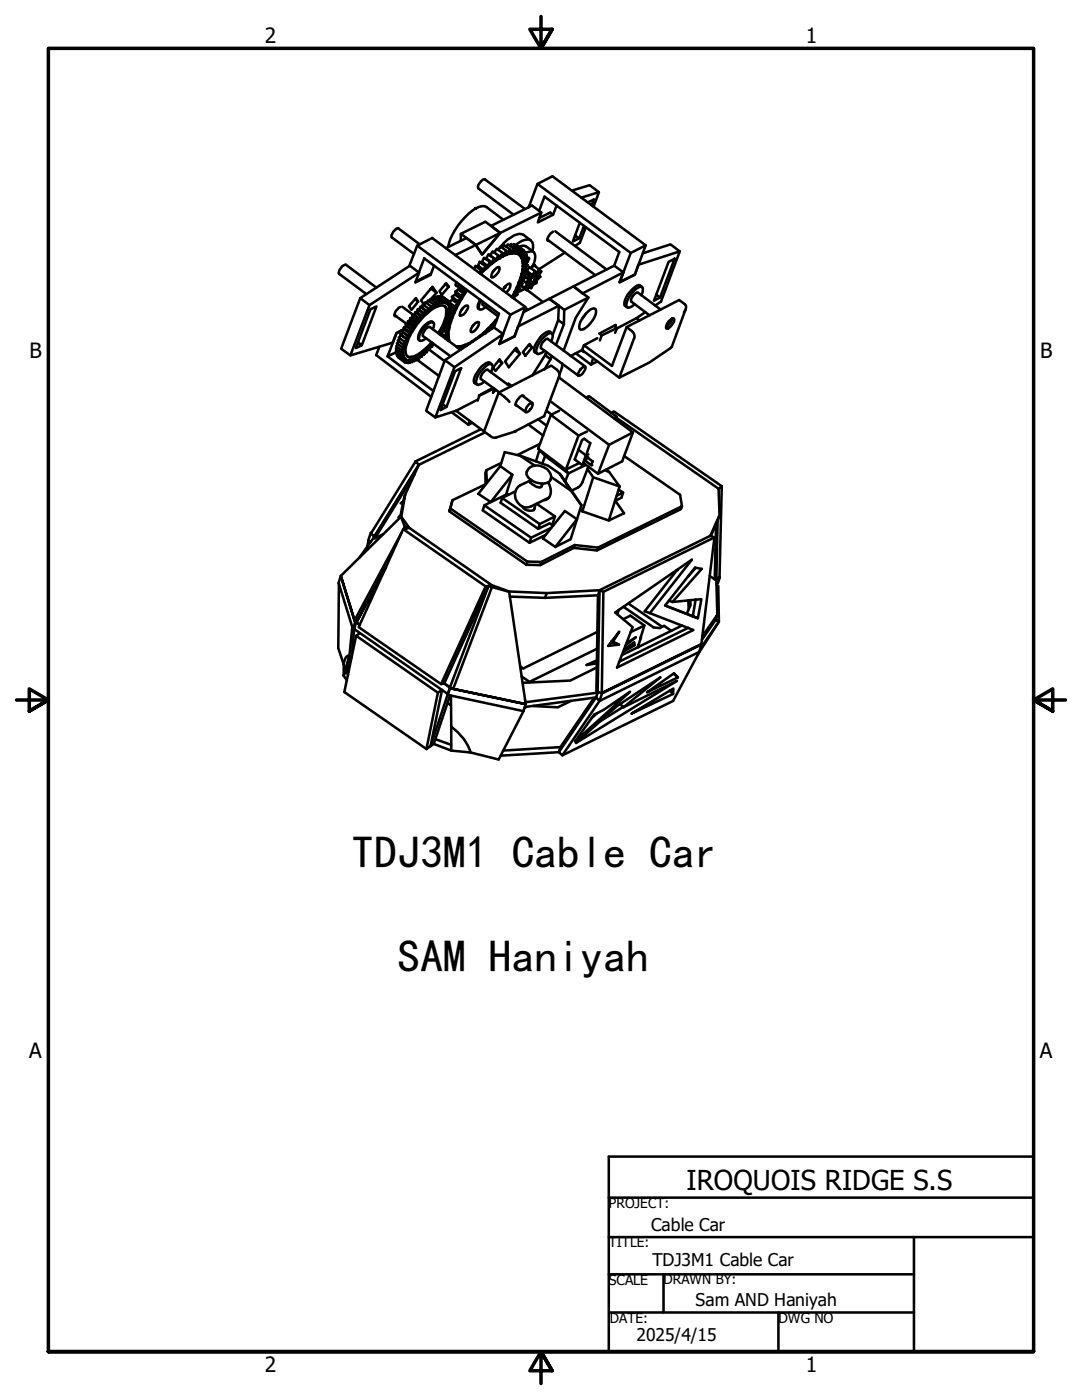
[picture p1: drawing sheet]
<svg xmlns="http://www.w3.org/2000/svg" width="216mm" height="279mm" viewBox="0 0 216 279" stroke-linecap="round" stroke-linejoin="round" font-family="sans-serif">
<defs><g id="words">
<g font-size="9.1">
<text x="70.2" y="173.2">TDJ3M1 Cable Car</text>
<text x="79.3" y="194">SAM Haniyah</text>
</g>
<text font-size="5.5" x="137" y="237.4">IROQUOIS RIDGE S.S</text>
<g font-size="4.2">
<text x="52.8" y="8.6">2</text>
<text x="160.8" y="8.6">1</text>
<text x="5.9" y="71.4">B</text>
<text x="207.6" y="71.4">B</text>
<text x="5.8" y="211.1">A</text>
<text x="207.5" y="211.1">A</text>
<text x="52.8" y="273.8">2</text>
<text x="160.8" y="273.8">1</text>
</g>
<g font-size="3.5">
<text x="129.9" y="245.7">Cable Car</text>
<text x="130.2" y="252.7">TDJ3M1 Cable Car</text>
<text x="138.8" y="260.7">Sam AND Haniyah</text>
<text x="127" y="267.7">2025/4/15</text>
</g>
<g font-size="2.8">
<text x="121.5" y="256.3">SCALE</text>
<text x="155.3" y="264">DWG NO</text>
</g>
<g font-size="2.7">
<text x="121.5" y="241.1">PROJECT:</text>
<text x="121.5" y="248.9">TITLE:</text>
<text x="132.4" y="256.3">DRAWN BY:</text>
<text x="121.7" y="264">DATE:</text>
</g>
</g></defs>
<!-- layer: Visible (ANSI) -->
<g fill="none" stroke="#000" stroke-width=".51">
<path d="M107.3 36.7l18.6 13.8-2.3 5.8 3.1-1.5 2.1-5.8-2.9 1.5M114.1 38l3.6-1 1.8 1.4-3.5 1M119.5 38.4l-1.1 2.9M71.9 59.5l-3.8 10.1 1.8 1.3 8.5-2.5 .7-1.9 1.5-.8-1.5 .8-1.8 4.6M75.1 57.4l-6.1-4.6a1.72 1.72 0 0 0-1.4 1.7l5.5 4.2M81.7 53.1l1.5-4.1 3-1.5 18.6 13.8M82.8 59.7l.6 .5-.4-.7-1.4 1.6 .5 .7 1.3-1.6M83.2 49l18.7 13.8-2.3 5.8 3.1-1.5 2.1-5.8-2.9 1.5M83.6 54.4l1-2.8 15 11-1 2.7M83.6 54.4l-9.9 6.5M83.8 48.8l-4.3-3.2a1 1 0 0 0-1 .6 .99 .99 0 0 0-.3 1.2l4.4 3.3M85.9 54.9l-3 1.5 .7-2-1.8-1.4-9.9 6.5 1.8 1.4-3.8 10"/>
<path d="M86 57.6l1.1 .8-.8-1.2-2.3 2.7 .6 .9M86.1 59.8l.3-.4 1.1 .9-.4 .5v-.3l-1.2-.8-.3 .4M86.6 53l-.7 1.9-.1-.2-2.9 1.5M87.1 59.4l.1-.3 1.2 .8-.5 .6v-.4l-1.1-.9-.2 .4M87.1 58.4l-1.1 1.3M87.8 59.2l.1-.1 1.2 .8-.5 .6 .2-.6-1.2-.8-.2 .2M88.2 59.2l1.1 .8-.1 .6 .4-.4-1.1-.8M88.4 59.9l-.1 .6 .5-.6M88.8 56.7l.7 .5-1.4 1.7-.4-.8 1.3-1.6 .5 .7M89.1 59.9l-.2 .6 .4-.5M90.2 59.2l.2 .4 1 .9M90.2 59.8l-.5 .5"/>
<path d="M90.6 59.9h.1M90.8 58.8l-.6 .4 1.1 .9M90.9 58.2v.4l1.2 .8M90.9 56.8l.7 .5M91.1 56.3l-.2 .7 .3 .1M91.2 58.9l-.4-.1 1.1 .8M91.2 58.9l.7 .6M91.2 58.9h.1M91.4 57.8l-.5 .4 1 .8M91.6 57.1v.5l1.1 .8M91.8 58l-.4-.2 1.2 .8M91.8 58l.8 .5"/>
<path d="M91.9 57l-.3 .1 1.1 .8M91.9 57.8l-.1 .2M91.9 59.5l.2 .1-.5 .9h-.2l-.1-.4 .8-.5M91.9 46.7l4.9-2.4 3 2.2-4.9 2.4-1.8-1.4M92 59.4l-.1 .1M92.6 58.5l.1 .2-.5 .8-.1-.1-.2-.4 .7-.4 .1 .1M92.6 58.4v.1M93 57.8l-.3 .1v.5l.1 .1 .4-.6M93.1 47.5l-1.2-.8v1.4M93.1 47.5l-4.1 2M94.9 41.5l.1 .1M94.9 53.1l-.3 .6"/>
<path d="M95.4 53l.2 .4 .7 .5M95.7 52.3l-.3 .7 1.1 .8M95.8 59.8l-.2 .5a.97 .97 0 0 0 0 1.4M95.8 54.5l.1-.6 .5 .1v.2l-.5 .5M95.9 59.9a2.5 2.5 0 0 0-.3 1.8 .97 .97 0 0 0 1.3-.4M95.9 53.9l-1-.8h.3l1.2 .9M96.2 52.3v.2M96.3 53.9l.2 .1 .7-.5v-.3l-.4-.1-.3 .9M96.3 53.9v.1M96.8 53.1l-1.1-.8 .4 .1 1.2 .9 .7-.5v-.3l-.3-.2-.4 1M97 51.6v.2M97.7 52.3l-1.1-.9-.4 .9 1.1 .8"/>
<path d="M98 52.6h.1l.6-.4 .1-.3-.2-.3-.5 1M98.6 51.6l-1.1-.9-.5 .9 1.2 .8M98.6 50.4l.5-.7 1.2 .8M98.6 53.9l-.2 .3M98.7 52l.2 .1 .6-.4-.1-.7-.5 1.1M98.9 53.6l.4-.3h.3a1.95 1.95 0 0 1-1.4 2.1l-.1-.1a1.63 1.63 0 0 1 .8-1.7zM99.4 49.9l.5-.7 1.1 .8M99.4 51l-1.1-.8-.5 .8 1.1 .8M99.5 51.6h.1l.6-.4 .1-.3v-.4l-.7 1.1M99.5 51.1l.2 .2M100.3 49.5l.3-.5 1.2 .8M100.3 51.1l.6-.2 .1-.9-.7 1.2"/>
<path d="M100.3 50.7l.2 .2M100.3 57.9l.2-.4a1.91 1.91 0 0 1 1.2-.9 1.52 1.52 0 0 1-.7 1.8M100.5 43.9l-3.4-2.6a2.09 2.09 0 0 0-2.2 .3 13.1 13.1 0 0 0-5.5 7.7M100.8 57.3l-.2 .2M101 49.2l.3-.4 1.2 .8M101 50.9l.5-.2 .3-.9-.8 1.1M101 50.5h.2M101.6 50.6h.6l.3-1-.8 1.1M101.7 49l.3-.3 1.1 .8M101.7 50.3l.2 .1M102.2 59.2l.2 .2h.2v.2M102.2 50.5h.5l.4-1-.9 1"/>
<path d="M102.2 59.2v.1M102.2 59.2l.4 .2M102.2 59.1v.1M102.3 49l.3-.3 1 .8M102.4 50.2h.1M102.7 58.3l.2 .1-.5 .8-.2-.1zM102.7 50.5l.5 .2 .4-1.2-.8 1M102.8 49a3.7 3.7 0 0 1 2.9-1.2 1.41 1.41 0 0 1 .7 1.6l-.2 .7M102.9 58.4h.2l.2 .3-.9 .5M102.9 49l.1-.1 1.1 .8M102.9 50.2h.1M103.1 57.3l-.4 .9 .4 .2"/>
<path d="M103.1 57.3l.2 .2-.4 .8-.2-.1v.1M103.2 50.6l.4 .2 .5-1.1-.8 1M103.2 57.2l-.1 .1M103.3 57.5l.3-.1 .2 .3-.9 .6M103.4 50.3v.1M103.4 49.1l1.1 .9M103.4 57.3l.2 .1M103.5 56.4l.2 .1-.3 .8-.2-.1zM103.6 50.8l.3 .3zM103.6 56.3l-.1 .1M103.6 49.3a1.2 1.2 0 0 1 1.4-.1l1.5 1.1M103.6 50.9l.9-.9-.6 1.1"/>
<path d="M103.7 56.5l.6 .1-.9 .7M103.8 51.1l.4 .4zM103.8 51v.1M103.8 55.5l.2 .1-.2 .8-.2-.1zM103.8 56.4l.1 .1M103.8 50.5h.1M103.9 55.4l-.1 .1M103.9 51.2l1-.8-.7 1.1M103.9 56.9l.7 .6 .7-.4-.2 .8M103.9 56.3l.4 .3M104 55.6l.3-.1 .3 .1-.8 .8M104 51.4l.4 .5z"/>
<path d="M104 57l1.1 .9 .7-.7M104 51.4h.1M104.1 54.7l.2 .1-.2 .7-.2-.1zM104.1 50.8l.1 .1M104.1 54.5v.2M104.2 51.9l.2 .2 .1 .4-.2-.1zM104.2 51.6l.9-.7-.7 1M104.2 55.4l.1 .1M104.2 51.8v.1M104.3 54.8l.2-.2h.5l-.9 .9M104.3 53.8l.1 .2-.1 .7-.2-.2zM104.3 52.4v.1"/>
<path d="M104.3 53.7v.1M104.3 53.1l.2 .2v.6l-.2-.2zM104.3 52.5l.2 .6-.2-.1zM104.3 55.9l1 .7-.3-.1M104.3 55.3l.3 .3M104.3 53v.1M104.4 54l.8-.3-.6 .8-.3 .2M104.4 52.1l.2-.3 .7-.4-.8 1.1M104.4 51.2h.1M104.5 52.6l.8-.5-.8 1M104.5 54.5v.1M104.5 53.3l.3-.3 .5-.1-.8 1"/>
<path d="M104.5 50.1l.4 .3M104.6 55.1l1 .7zM104.6 53.7l.1 .1M104.6 51.8h.1M104.6 55l1 .8M104.7 54.2h.4l1.1 .8M104.7 57.7l-1.6 .7M104.7 53h.1M104.7 52.3l.1 .1M104.8 50.5a1.57 1.57 0 0 1 1.8-.1 2.65 2.65 0 0 1-.4 2.8M104.8 41.7l-8-5.9a1.62 1.62 0 0 0-1.4 1.7l7.1 5.4M104.8 50.6l.3 .3"/>
<path d="M104.8 53.5l.4 .2M104.9 51.2l.4 .2M105 54.6l-.4-.2 1.1 .7-.1 .7M105 52.6l.3 .3M105 53.9l-.1 .2M105.2 54.2l1 .8M105.2 54.1l.4-.8 1.1 .8-.5 .8M105.2 57.8l3.1 2.5M105.2 56.6l-.6 .9M105.3 52.1l.3-.5-.1-.2-.5 .5 .3 .2M105.5 41.4l1.8-4.7 2.9-1.5 18.6 13.8M105.6 55.8l-.7 .6"/>
<path d="M105.8 57.2l.2 .3M105.9 48l-1.4-1.1a2.15 2.15 0 0 0-2.5 .5 9.8 9.8 0 0 0-2.6 2.4M105.9 53.5l.6-.6 1.1 .9-.7 .7M106.2 56.4l-.7 .3M106.2 55l-.5 .1M106.3 55.2l.6-.4h.2l.1 .5-.2 .4-.5-.4a.65 .65 0 0 0-.6 .8l.5 .4-.6 .4-.2-.1a1.09 1.09 0 0 1 .4-1.2zM106.4 53l-.1 .1M106.5 56.7h.1M106.5 56.6l-.5 .9-.3-.2M106.7 55.8l.2-.1 .2 .2-.6 .6h-.1v-.2zM106.7 54.1l.2 .4M106.9 54.4v.1"/>
<path d="M107 54.8l-.2 .8M107.4 54.5h.1M107.5 55l.3 .2-.3-.1M107.5 55l-.1 .1M107.6 53.8l.4 .4-.6 .3M107.6 42.1l1-2.9 15 11.1-1 2.7M107.6 43.5l2.2-1.1 .6 .5-3.1 1.5 .7-2-1.8-1.4-8.2 4.1 1.8 1.4-3.6 4.3-1.3-1.9-1.8-1.4M107.6 53.8l-.2 .7M107.8 55.2l-.7 .7v.6l-.6 .2M108 42.4l-8.2 4.1-3.6 4.3-1.3-1.9-4.1 2M108 54.2l-.5 .8M109.2 47.8l9.6 7.1"/>
<path d="M110.4 46.2l-.9 .9a.73 .73 0 0 0-.2 1h.2M110.8 46.2l10.2 7.6M111.1 41l-.7 1.9M112.7 50.4l-5.1 3.3M115.7 44.4l-1.4 3.8 1.3-.6-.9-.6M116.3 58.5l8.1-4.1-.8 1.9 3.1-1.5 .7-2 8.2-2.6-3.7 10-1.2 .8M116.3 58.5l1.1 .9-2.5 4-2.4 6.6M116.3 58.5l-1.9-1.3-4.8 2.4 1.9 1.4M116.5 45.1l-.9 2.5M116.9 45.3l-1.2 3.2-1 .6M117.3 40.4l1.2-.6-.5 1.2M117.4 59.4l-4.8 2.4"/>
<path d="M124.4 54.4l-1.8-1.4-8.2 4.2 1.9 1.3M127.6 56.9l.5 .4M127.9 57.2l-.2-.2a1.59 1.59 0 0 0-1.5 .7 4.5 4.5 0 0 0-1.6 3.1l.3 .4M128 58.9a1.48 1.48 0 0 0 .1-1.6 2.02 2.02 0 0 0-2 1.2 4.4 4.4 0 0 0-1.1 2.6l.2 .2a1.37 1.37 0 0 0 1.4-.6M130.9 58.8l.8 .6M133.4 52.3l1.2-.7-2.9 7.8-1.2 .6zM135.6 50.2l-1.8-1.4-5.5 1.7M71.4 68.3l.8 .6 2.9-7.7-1.2 .5-2.9 7.8 1.2-.6M75.7 69.2l-.6 1.7 10.9 8.3M77.3 71.1l9.2 6.9M78.7 62.9l2.5 1.7M79.2 69.7l-.2 .3 1.1 .9 .4-.2-.4 .5-1.1-.8 .2-.2"/>
<path d="M79.2 70.6l-.1 .2 1.1 .8 .4-.3-.2 .6-1.2-.8 .1-.2M79.2 70.2l-1.9 .9M79.4 68.7l-.3 .4 1.1 .8 .3-.1-.4 .6-1.1-.8 .2-.4M79.4 71.2l1.2 .9 .4-.3-.2 .5-.2-.2 .2-.5-.4 .3M79.8 67.5l-.4 .4 1.1 .9h.3l-.5 .5-1.1-.8 .4-.4M79.9 61.3l-.3 .1a1.97 1.97 0 0 0-.9 1.6l.1 .1h.3M80.1 66.9l-.5 .5 1.1 .8 .5-.5M80.1 70.4l.4-.1-.4 .6M80.1 71.2l.5-.2-.4 .6M80.2 66l.1 .3 1.2 .8-.2-.2M80.3 61.2l2.2 1.7M80.3 66.3l-.4 .4 1.3 1-1.3-1"/>
<path d="M80.3 69.3h.3l-.4 .6M80.6 65.7l-.4 .3 1.1 .9 .5-.4M80.7 68.2l.3 .1-.5 .5M80.8 72.3l.5-.4-.2 .5M80.9 72.3l.2 .1 .5-.5-.2 .6-.2-.2M81 64.8v.3l1.1 .8-.1-.3M81 65.1l-.4 .3 1.1 .8 .1 .3-1.2-.8v-.3M81.4 64.5l-.4 .3 1 .8 .5-.3M81.5 67.1l-.5 .5M81.8 63.9l-.4 .2 1.1 .9v.3l-1.1-.8v-.4M81.8 72.4l.1-.5-.5 .6M81.9 63.5l-.1 .4 1.1 .9 .1-.5"/>
<path d="M82 72.1l.2 .2 .1-.5-.5 .6-.2-.2M82.1 65.9l-.4 .3M82.2 63.4l-.3 .1 1.1 .8 .4-.1M82.7 62.8l-.3 .1 1 .8v.5l-1.2-.8 .2-.5M82.7 72.1v-.4l-.5 .6M82.9 62.3l-.2 .5 1.1 .8 .1-.5M82.9 71.7l.2 .2v-.4l-.4 .6-.2-.2M82.9 64.8l-.4 .2M83.2 62.3h-.3l1 .8h.4M83.2 71.8l4.4 3.3M83.4 61.7l-.2 .6 1.1 .8 .2-.6-1.1-.8 .2 .1M83.6 71.6l-.1-.4-.4 .7"/>
<path d="M83.8 63.6l-.4 .1M83.9 61.2l-.3 .6 1.2 .8 .2-.6M83.9 71.1l.2 .1-.1-.3-.4 .7-.2-.2M84.1 61.3l-.2-.1 1.3 1M84.4 60.8l1.1 .8-.3 .6-1.1-.9zM84.5 62.5l.3 .1M84.5 70.6l-.4 .6M85.2 60.5l.2-.6 1.2 .9-.4 .6-.2-.2-1.1-.9-.3 .6M85.7 69.8l3 2.3M86 61.2l-.3 .5-.2-.1M86.1 68.3l-1.4 1.4a4.8 4.8 0 0 1-3 1.5l-.4-.1M86.4 65.7a.99 .99 0 0 0 0-1.4 3.2 3.2 0 0 0-2.3 1.9 1.73 1.73 0 0 0-.4 1.7 .97 .97 0 0 0 1.3-.4"/>
<path d="M86.4 64.4l-.2-.2a2.62 2.62 0 0 0-2.2 1.6 2.14 2.14 0 0 0-.4 2l.2 .2M86.6 68.6l-.2 .1-.2 .5h-.3l-.2 .6-.3-.1-.2 .6-.2-.1-.4 .5-.1-.1 .1 .1M87.1 60.5l-.4 .6-.1-.3M87.6 66.6l.5-.9a5.4 5.4 0 0 0 1-4.2 1.2 1.2 0 0 0-1.7-.3 12.4 12.4 0 0 0-5.8 6.2 4.8 4.8 0 0 0-.5 3.5 1.23 1.23 0 0 0 1.7 .3 9.6 9.6 0 0 0 3.5-2.7M87.9 60.1l-.4 .5v-.3M88.1 66.5l.6 .5M88.5 65.9l.3 .3M88.7 61.1a2.86 2.86 0 0 1 0 2.8l-1.3 2.6M88.8 65.1l.2 .2M89.1 66.9h.1M89.2 66.1l.1 .1M89.2 67.6h.1"/>
<path d="M89.2 65.3l.2 .1M89.3 64l.2 .1-.5 .5 .2 .2-.5 .4 .2 .3-.5 .3 .1 .3-.4 .3v.3l-.2 .2M89.4 66.7l.1 .5-.5 .4M89.5 65.9v.7l-.8 .4 .8-1M89.5 66.7l-.7 .9M89.5 67.3l.1 .5-.2 .2M89.5 67.4l-.3 .4M89.5 67.9l.2 .3M89.6 65.2h.1l-.1 .6-.8 .4 .6-.8 .3-.2M89.6 60.3l.2 .2-.3 .5 .5-.3-.3-.1M89.6 60.2l-.3 .6 .5-.3 .9 .7M89.6 63.3l.4 .3"/>
<path d="M89.6 67.9l-.1 .1M89.7 62.8l.2 .2-.5 .5 .3 .1-.2-.2M89.7 63.2v.1M89.9 64.3l-.2 .8-.2 .2h-.5l.9-.9M89.9 61.8l.2 .1-.4 .6 .3-.1-.2-.1M89.9 60.9l.1 .2-.3 .6 .4-.2-.2-.2M89.9 62.2l.5 .5M89.9 62.1l.5 .4M90 60.7l-.4 .6 .4-.2 .8 .6M90 62.1l.2 .1M90 62.4l-.5 .6h.4M90.1 63.4l.1 .1-.2 .8-.3 .1-.4-.1 .4 .2"/>
<path d="M90.1 61.5l-.4 .5 .4-.1M90.2 63.5l-.7 .6h-.3l.5-.5M90.5 62.5h.1l-.3 .8-.3 .1-.3-.1 .9-.8M90.7 73.3l-1.9-1.4-3.8 10.1 1.9 1.3M90.8 74.1l1.2-.6-2.9 7.7-1.2 .7zM90.9 61.5l-1-.7 1.2 .8-.4 .8-.3 .1-.2-.3 .9-.6M91.1 69.2h.1M91.1 69.2l.7 .1h-.5zM91.2 69.3h.1M91.4 60.6l-1.2-.8h.2l1.2 .8-.5 .9h-.2l-.2-.3 .9-.6M91.6 69.2h.1M91.6 69.2l.5-.1 .2 .1-.5 .1z"/>
<path d="M91.8 69.3l-.2 .3M91.8 69.3l-.2 .4M91.9 69.8l-6.1-4.5a1.67 1.67 0 0 0-1.4 1.3v.5l5.5 4M92.2 69.5h.1M92.3 69l.5-.2 .2 .2-.5 .2zM92.3 61.6l.6-.6h.4a1.76 1.76 0 0 1-1.5 1.9 1.76 1.76 0 0 1 .5-1.3zM92.3 69l-.2 .1M92.3 69.2l-.3 .5M92.3 61.5l-.2 .3M92.5 69.2l-.2 .3M92.8 68.8h.1M93 69l-.1 .1"/>
<path d="M93.1 69h-.1M93.5 68.5h.1M93.6 68.6l-.1-.1-.6 .3 .3 .1M94.3 68.2l-.1-.1-.6 .4 .1 .1M94.3 68.1h-.1M94.5 64.8l-.3 .4M94.6 76.3l.5 .4M94.8 64.5l.6-.2h.2a1.88 1.88 0 0 1-1.6 1.9 1.29 1.29 0 0 1 .5-1.3zM95 67.7l-.6 .4M95.1 67.6h-.2M95.2 79.8l-4.2 2.2M95.6 79l-.3 .9"/>
<path d="M95.8 67.1h-.1l-.6 .5M95.8 67l-.1 .1M96.3 60.3v.5l3.1 2.3M96.5 66.4l-.7 .6 .1 .1M96.5 66.4l.2 .1-.1 .1M96.6 66.3l.7-.6 .2 .1-.7 .6zM96.6 66.3l-.1 .1M96.8 66.4v.1M97.3 65.7l.3 .2M97.4 65.5l.6-.6 .2 .1-.6 .7zM97.4 65.5l-.1 .2M97.5 65.8v.2"/>
<path d="M97.6 65.7l.1 .2M97.6 72.3l.5 .4M97.9 72.6l-.2-.2a2.04 2.04 0 0 0-2 1.2l-.4 .6a2.44 2.44 0 0 0-.6 2.3l.2 .1M98 74.3a1.36 1.36 0 0 0 .1-1.6 1.36 1.36 0 0 0-1.5 .7 4.1 4.1 0 0 0-1.6 3.1l.1 .2a1.5 1.5 0 0 0 1.5-.6M98.1 64.8l.3 .2M98.2 64.8l-.2 .1M98.2 65v.6M98.4 64.9l.2 .1M98.4 77.4l-2.5 1.3M98.4 78.2h.1M98.6 77.5l-3 1.5v-.1M98.7 77.6l-.3 .8"/>
<path d="M98.7 77.7l-.2 .5M98.9 63.9l.1 .1M98.9 63.9l-.1 .1M99 64.1l-.2-.1-.6 .8 .2 .1 .5-.6M99 77.9l-.5 .3M99.2 63.6l-.3 .3h.2M99.5 78.4l10.5-5.4a2.42 2.42 0 0 1 1.6 1.8l-3 8.3-6 3.1-3.6 1.1a1.29 1.29 0 0 1-1.3-.4l-1.1-.8M99.5 71.9l.7 .6M99.7 71.8l.5 .7-1.3 1.5-.5-.7zM100.4 66.7l-1.8-1.4-9.8 6.6M101.2 76.7l.3-.1 .6 .4M101.9 77.2l-4.6-3.4a1.77 1.77 0 0 0-1.4 1.8l3.7 2.7"/>
<path d="M102.7 69.8l1.1 .8M103 69.4l.8 1.2-2.3 2.7-.7-1.2zM104.2 78.9l2 1.6M104.5 79.2v-.2a.81 .81 0 0 0-1 .5l-.3 .4a.81 .81 0 0 0-.2 1.1h.2M104.8 61.4l.5 .4M105.5 68.9l.7 .4M105.7 68.6l.5 .7-1.4 1.7-.5-.7zM106.6 70.2l.5 .3M108.8 70.9l-2.6 4M109 70.2l-.2 .7 1.1 .8M109.6 66.2l.5 .3M109.9 71.7l-1.3 2"/>
<path d="M109.9 66.4a.88 .88 0 0 0-1.3 .1 5.5 5.5 0 0 0-2 3.5l.3 .4M110 68.1a1.36 1.36 0 0 0 .1-1.6 1.36 1.36 0 0 0-1.5 .7 4.1 4.1 0 0 0-1.6 3.1l.1 .2a1.5 1.5 0 0 0 1.5-.5M110.1 71.1l-.2 .6M111.4 63.9l-1.1 2.9M111.5 61l-8.1 4.2-.7 1.9-3.1 1.5 .8-1.9-9.7 6.6-3.8 10 4.1-1.3M111.5 61l-1.9-1.4-5.1 2.7M111.5 75.3l14.8 11-4.8 2.5-11.8-8.8M111.5 61l1.1 .8-.1 2.9-1.1-.8zM112.2 72.6l-.1 .7-.5 1.4M112.5 64.7l-1.6 4.1M114.9 70.5l3 2.3M115.8 73.7l.9-.5 .1 .1-.1 .6a1.68 1.68 0 0 1-1.3 1.1 1.34 1.34 0 0 1 .4-1.3z"/>
<path d="M116.1 69.9l.4 .3M116.1 69.8l-2.2 1.3M116.8 73.2l-7.5-5.6a1.77 1.77 0 0 0-1.4 1.9l7.5 5.5M116.9 62.6a2.38 2.38 0 0 1 1.7-1.1l.2 .2a2.64 2.64 0 0 1-.9 2.8 3 3 0 0 1-2.1 1.3 1.19 1.19 0 0 1 0-1.5zM116.9 62.6l-.8 1M117 79.3l.5-.2 5.6 4.1-.2 .6M118.4 71.5l-.5 1.3 1.3-.7M119.2 67.5l-2.7 1.4M120.1 66.9l-.4 1M122.6 65l.5 .5M122.7 65.2l.2-.4-3 1.6M123.1 65.5l-3 1.4-.5-.4"/>
<path d="M123.1 65.5l-.4 .9M124.7 61l.5 .3M125 65.3l1.1 .8a1.23 1.23 0 0 1 .5 1.3l-3 8M127 63.5l.6 .4M127 63.5l-3.9 2M128.8 62.3l-1.8 1.2M131.8 61.8l-4.5-3.4a1.62 1.62 0 0 0-1.4 1.7l3.7 2.8M133.4 64.1l.6-.5 .4-.1 .1 .1a2.19 2.19 0 0 1-1.4 2l-.2-.1 .1-.5zM134.1 63.6l-.2 .6-1 1M136.8 61.8l-2.8 7.4-4.4 3.1-6 3.1-7.5-5.6 .4-.9 5.6 4.1 2.9-7.7 10.5-5.4 1.2 .8a1.15 1.15 0 0 1-.2 1.7M82.7 94.6l-7.9 12.8M82.9 92.1l.7 .7-8.9 14.3-.7-.7z"/>
<path d="M83.6 92.8l-9 14.5 .2 .1 1.7-.8M83.6 92.8l-2.8 5.9M88.3 80.7l.8 .5M90.2 82.3l3.3 2.5M90.3 99.8l-.6 2.2 .2-.5M91 82l5.6 4.1M93.7 84l-.2 .8 .7-.4M95.9 85.7l-13 6.4M96.8 86.3l-13.2 6.5M97 93.9l-.2 .5 .1 2.2-6.6 3.2-.4 1.7 15.3 10.6M99.8 93l2.4 1.7-4.3 5.5-2.5-1.6zM100 92.4l-3 1.5 .2 2.5"/>
<path d="M100.2 99.4l7.5 5.2M101.5 98.7l-.3-.1-4.6 2.2 9.4 6.5 4-2M101.7 80.2l-1.1-1-1.1-.8-2.9 7.7M102.2 94.7l-1.2 4M102.9 98l-2.7 1.4-.3 .9 7.5 5.2M102.9 80.8l2 1.4M103.8 90.9l2.9 2M103.8 90.9l-3.1-.7-.9 2.8M103.8 90.9l5.6 2.1 2.3 1.6M105.4 93.6a2.87 2.87 0 0 1 4.6 1.5 1.37 1.37 0 0 1-1.7 1.4 3.5 3.5 0 0 1-3.3-1.9zM105.4 84.7l3 2.2M105.5 80.8l.5-.4 .2 .1a1.67 1.67 0 0 1-1.2 1.8 .88 .88 0 0 1 .2-1.1z"/>
<path d="M105.9 96l-.1 .1 .1 .3a2.5 2.5 0 0 0 2 .8l.3-.6M106 95.8l-2.2 1a2.41 2.41 0 0 0-.9 2.9 2.41 2.41 0 0 0 2.6 1.5l4-1.9M106 95.8l-.2 .5M107.4 89.5l2.5-6.7 5.5 4.1-2.5 6.8-5.5-4.2 1.4 1.5M107.4 83.7l1.7 1.3M107.6 89.9l-.7 2.2M107.8 88.6l-4.5 2.2M108.2 96.5l-.2 .7M108.8 91l4.6 3.5-.5-.8 2.7-1.3M108.8 91l-.6 1.5M109 82l1 .7M109.4 96.3a2.67 2.67 0 0 1-.1 3.2l-.3 .3h-.5"/>
<path d="M110 95.2l3.9 2.7M111.6 82l-1.7 .8M113.9 97.9l-2.2-3.3 4.3 6.2M113.9 97.9l2.1 2.9M115.4 89.7l1.5 1.2 .5-.2M116.9 92.8l-3.5 1.7-.6 1.6M117.1 90.4l.7-1.9-1.2-.9-.5 .2-1.4 3.9 1.5 1.1M117.2 91.2l1 .9-.2 .7-1.2-.8zM117.2 86.1l-1.8 .8M117.2 93.6l1.2 1.6 5.2 1.9M117.4 93.1l-1.2 3.2a2.91 2.91 0 0 1-2.2 1.6M118.2 92.1h.1"/>
<path d="M118.4 95.2l-2.2 6.8M120.7 93.9l.8 .3 2.1 2.9M120.9 93.7l.6 .5M121.5 88.8l-2.2 5.8M122 82.4l.5-.3 21.5 14.9M122.7 99.9l1.8 2.5-3 1.5zM123 83.4l20.4 14.1M123.1 83.2l-.5 .3M123.4 97.7l.9 .6-1.2 .6M123.6 97.1l-.9 2.8M124.3 98.3l-.3 1-1.3 .6M124.5 91l11.2 7.7 .4 2.3-16.8 8.3-4.6-.5-6.7 3.3h-2.8"/>
<path d="M126.3 86.3l-2.2 5.8-4.8 2.5-2.7-2-.4 .2 .7-1.9M143.4 97.5l.6-.5-.4 18.2-.6 .2 .6-.2-.3 1.1-.3 .2M143.4 97.5l.2 5.3-1.7 4.1M67.6 116.4l-.1 12.9 1.1 3.3M73.5 107.9l-.2 1.2M74 106.4l-.5 1.5 .5 .2M74.1 106.3l-.1 .1M74.7 107.1l-3 4.2M77 113.2l-5.9 11zM80 102.7l-.5 .6 .4-.2M80 103.1l.8 2M80.1 103.1l.7-4.4-.9 4.5"/>
<path d="M80.1 106.3l-9.4 17.5M80.5 105.6l16.4 11.4M80.5 100l-.6 .5 .6-.2M80.8 105.1l.9 .2-.6 .2M80.8 105.1l.3 .4M80.8 105.1l-.3 .5M81.1 105.5l-.6 .1-8.9 19.6 16.4 11.3M89.7 102l15.3 10.7M96.6 100.8l-.3 1.1 9.4 6.4 3.2-1.6M96.9 117l.6-.1-8.9 19.5-.6 .1zM97.5 117l-7.7 20.2 .6 .3 7.8-20.3-.7-.3 .6-.1 .1 .4 3.4 .9M101.6 118l7.5 .4-.3 .9-7.1-.2"/>
<path d="M104.3 101.1a1.83 1.83 0 0 0 2.1 .8l.3-.6M105.2 112.1l-.2 .6 2.8 .1M106 107.3l-.3 1M106.9 100.6l-.3 1.2M107.1 100.5l3.6 2.6-.5 1.7M110.7 103.1l-3 1.5-.3 .9 2.3-1 .7 .4M112.7 102l2.4 1.6-4.3 5.6-2.5-1.8zM114.5 109.3l-6.7 3.5 .2-.7M114.7 108.8l-.2 .5 4.6 .6M115.8 101.7l.4 .3M116 100.8l-2.1 6.8-3.1 1.6M116.2 102l5.3 1.9"/>
<path d="M119.3 118.8l-10.5 .5M119.6 117.8l.8 .3-.3 20.3M119.6 117.8l22.1-10.9 .9 .4-2.6 21.2M119.6 117.8l-.3 1-.3 19.3 .3 .1M119.6 117.8l-.3 20.2M119.6 117.8l-10.5 .6M133.5 119.9l.7 .2 5.8-.5-.7 3.8M134.2 114.4l.2 .2M135.1 113.7l-6.4 8.3 9.7 3.7-15.3 7.5 3.1-8-3.5-3 15.3-10.5-8.3 10.7M136.1 101l-.2 .6-16.8 8.3 .2-.6M137.4 119.8v1.7M137.7 119.8l.1 1-.8 1.7"/>
<path d="M138.8 119.6l-.6 3.4 1.1 .4-6.6-2.6M138.8 113.3l-1.5 1.8M141.6 114.9l1 .7M142.6 107.3l-22.2 10.8M142.9 104.6l-.3 11h.3M142.9 115.6l.2 7.1M143 115.4l-.1 .2zM143 116.8l.3 .1 .1 7.1M143.2 103.8l-.3 11.8M143.6 102.8l-1.9 4.1M143.6 115.2h.1M68.9 133.9l.6 .7"/>
<path d="M69.1 133.3l.2 .8h.2M69.7 130.9a.91 .91 0 0 0-.9 .9l-.2 .8M69.7 130.9l-1.1 4v-2.3M69.7 130.9l-1.1 4 .6 .9M70.3 125.2l-1 8.9M70.7 125.6l-.3-.1-2.8-9.2 .4-1.4 12.1-11.8 1.6 2.2 16.4 11.5 3.5 1.2 3.3 22.5M70.7 125.5v.1M70.7 125.6l-.6 5.8M70.7 125.5l18.6 13M70.7 123.8l-2.7-8.9 2.9 9.3h.2l-.4 1.3M70.7 123.8l.4 .4M70.9 124.2l-.5 1.3"/>
<path d="M71.1 124.2l.7 .5M71.1 126.9l16.3 11.3M71.8 126.4l-.7 .5-2.4 11.2 16.4 11.4M87.4 138.2l.8-.5-2.3 11.2-.8 .6zM88.6 136.4l1.2 .8M89.3 138.6v.1l15.2 3.2 .4-1.4-.1-.5M89.3 138.6l-3.4 10.3 .7-.4 3.2-9.7M89.8 137.4l-.5 1.3M90 138.8v6.2M90.4 137.5l14.5 3-15.1-3.1v-.2l-.5 1.4M104.1 135l1.6 1.1M113.9 139.9l-2.6 1.3-4.9-.3"/>
<path d="M118.6 139.3l-6.8 9.8-.3 1-11.6 .7M119.1 131.8l-2.1 .9 2.1-.3M119.1 133.2l-5.3 2.6-9.5 .5M119.1 129.5l-13.4 6.6v.1M119.2 126.1l-14.8 7.3-.6-.4M119.3 138l.8 .3M119.3 138v.2M119.3 138.2l-14.4 1.9M119.3 138l-.4 1.2 .7 .7 .5-1.5M122 128.1l1.5 .6-2.2 .2 2.3-2.9-1.3 2.1M122 128l1.5 .7M122.4 128.2l-.6 .1"/>
<path d="M123.4 121.7l-.2 .9M124.3 123.6l1.5-.7 2.8 1.9-.8 2.6 .1-.3M124.4 121.1l6 4.1 1.2 .1 .9-.4 1.5 1M125 128.3l1.9-1.1-2.1 1.6M125.4 120.5l6.7 4.6M126.2 128.5l.4 .3v-.6l-2.1 1.4M126.6 128.8l-2.3 1.3M127.4 128.8v.3M127.9 127.3l-.6 1.9M128.6 124.8l-2.8 1.4M133.7 137.9l.6 .6 .1-1.1-8.4 5 8.3-3.9M134.2 120.1l5.8-6.6-1.3-.2-6 7.5 5.5 2.2"/>
<path d="M134.4 134.4l.9 .8-.8-.8-5.4 3.8 6.2-3M136 124.8l-11.9 5.9M137.4 125.3l-13.9 6.8M139.5 130.2l-5.2 9.7-22.1 10.8M139.8 129.4l3.6-5.3-4.2 6.6M140 128.5l-.5 1.6-19.9 9.8-7.4 10.8-.7-.6 7.4-10.9-14.2 1.9M140 128.5l-19.9 9.8 19.9-9.7M142.8 123.7l.3-1-3 4.3M142.8 123.6l.6 .4v.1l-.6-.4M142.8 123.7l-2.7 3.9M86.6 148.5l3.4 1.3 3.9 .4M86.9 147.5l3.1 1.2"/>
<path d="M89.3 140.3l.7 .5M90 145a10.1 10.1 0 0 1 3.9 5.2M90 145v4.8M104.5 141.9l-5 9.7-5.6-1.4M105 141.1l-.3 .1M111.8 149.1l-11.4 .7M118.6 142.6l1.9-.9 5.2-3.7-11 10zM119.2 142.3l-1.2 1M123.7 140.5l.7 .7 7.4-6-8.7 5.7-8.2 7.4 20.2-12.4-10.7 5.3M124.3 141.1l-4.7 2.9"/>
</g>
<g fill="#000">
<circle cx="95.6" cy="53.4" r=".25"/>
<circle cx="97.8" cy="51" r=".25"/>
<circle cx="100.6" cy="57.5" r=".25"/>
<circle cx="100.6" cy="57.3" r=".25"/>
<circle cx="106.6" cy="53" r=".25"/>
<circle cx="90.1" cy="60.9" r=".25"/>
<circle cx="90.9" cy="61.5" r=".25"/>
<circle cx="91.4" cy="60.5" r=".25"/>
<circle cx="96.7" cy="66.5" r=".25"/>
<circle cx="102.6" cy="86.2" r=".25"/>
<circle cx="117.2" cy="91.2" r=".25"/>
<circle cx="118" cy="92.8" r=".25"/>
<circle cx="135.1" cy="113.8" r=".25"/>
<circle cx="71.1" cy="124.2" r=".25"/>
<circle cx="89.8" cy="137.2" r=".25"/>
<circle cx="127.3" cy="129.2" r=".25"/>
</g>
<!-- layer: Border (ANSI) -->
<path d="M107.9 3.3v6.4l-2.2-3.9h4.5l-2.3 3.9 2.3-3.9M3.3 139.7h6.4l-3.9-2.2v4.4l3.9-2.2-3.9 2.2M212.6 139.7h-6.4l3.9-2.2v4.4l-3.9-2.2 3.9 2.2M9.7 269.7v-260h196.5v260h-196.5h196.5M110.2 273.6l-2.3-3.9 2.3 3.9h-4.5l2.2-3.9v6.4" fill="none" stroke="#000" stroke-width=".7"/>
<!-- layer: Title (ANSI) -->
<path d="M121.5 239h84.7M121.5 246.9h84.7M121.5 254.3h60.9M132.4 254.3v7.6M182.4 246.9v22.8M121.4 269.7h84.8v-38.9h-84.7v38.9M121.7 261.9h60.7M155.3 261.9v7.8" fill="none" stroke="#000" stroke-width=".51"/>
<use href="#words"/>
</svg>
